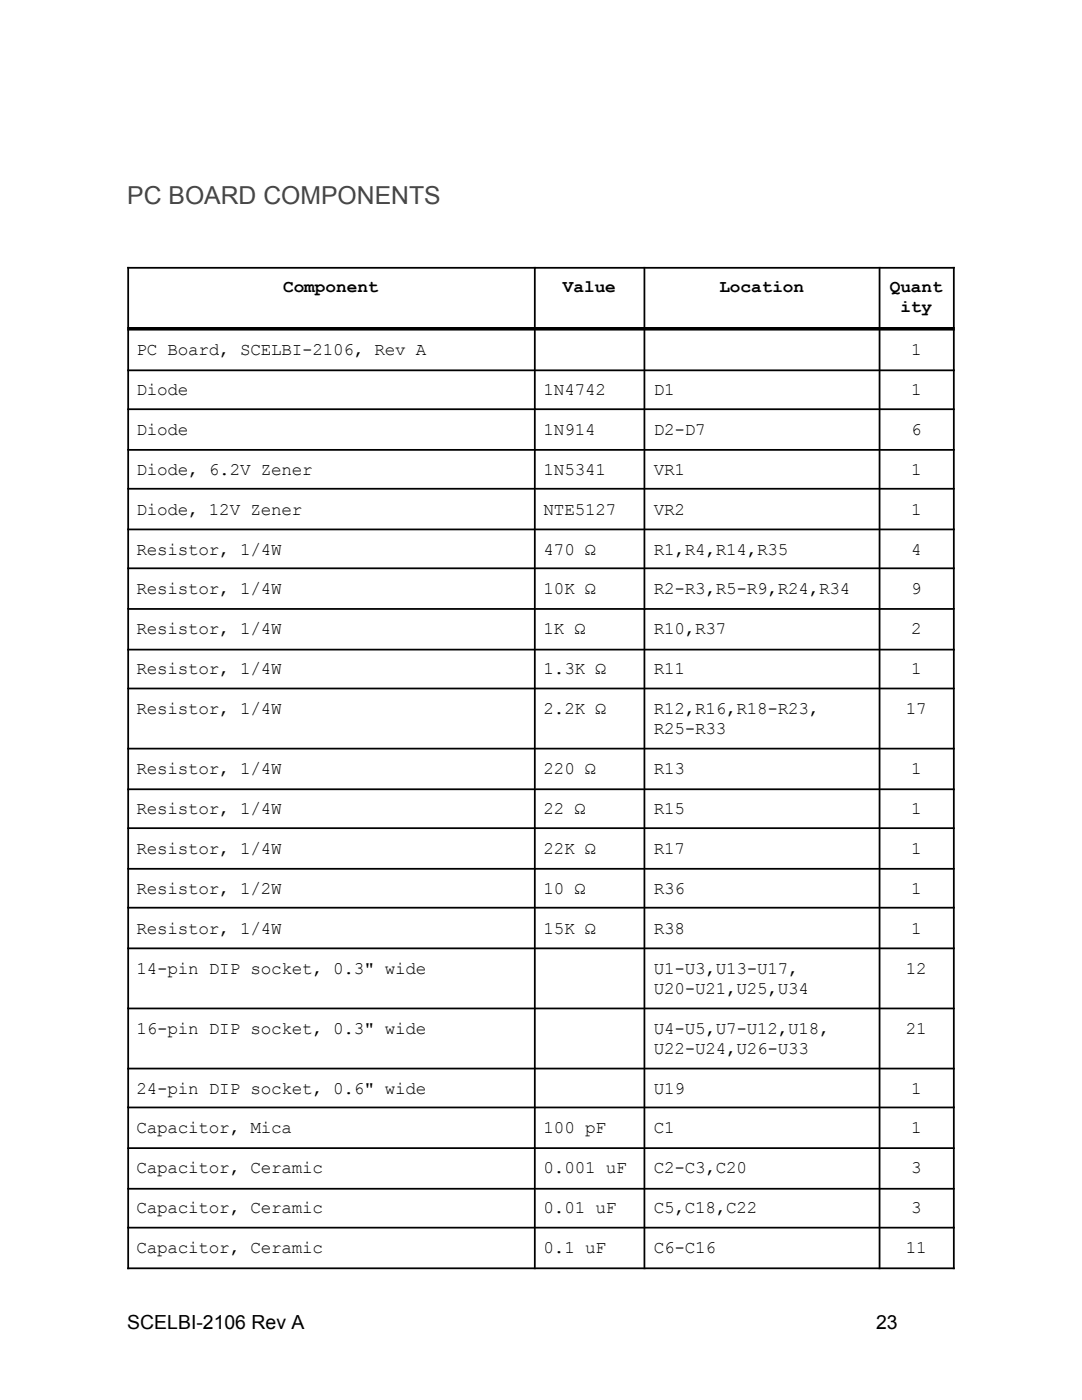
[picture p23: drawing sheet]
<svg xmlns="http://www.w3.org/2000/svg" width="216mm" height="279mm" viewBox="0 0 216 279" stroke-linecap="round" stroke-linejoin="round" font-family="sans-serif">
<defs><g id="words">
<text font-size="4.9" fill="#434343" x="25.4" y="40.8">PC BOARD COMPONENTS</text>
<g font-size="3.9">
<text x="25.4" y="265.2">SCELBI-2106 Rev A</text>
<text x="174.8" y="265.2">23</text>
</g>
<g font-size="3.5">
<text x="56.5" y="58.4">Component</text>
<text x="112.3" y="58.4">Value</text>
<text x="143.5" y="58.4">Location</text>
<text x="177.5" y="58.4">Quant</text>
<text x="179.7" y="62.4">ity</text>
<text x="27.3" y="70.9">PC Board, SCELBI-2106, Rev A</text>
<text x="181.8" y="70.9">1</text>
<text x="27.3" y="78.8">Diode</text>
<text x="108.5" y="78.8">1N4742</text>
<text x="130.4" y="78.8">D1</text>
<text x="181.8" y="78.8">1</text>
<text x="27.3" y="86.8">Diode</text>
<text x="108.5" y="86.8">1N914</text>
<text x="130.4" y="86.8">D2-D7</text>
<text x="181.8" y="86.8">6</text>
<text x="27.3" y="94.7">Diode, 6.2V Zener</text>
<text x="108.5" y="94.7">1N5341</text>
<text x="130.4" y="94.7">VR1</text>
<text x="181.8" y="94.7">1</text>
<text x="27.3" y="102.7">Diode, 12V Zener</text>
<text x="108.5" y="102.7">NTE5127</text>
<text x="130.4" y="102.7">VR2</text>
<text x="181.8" y="102.7">1</text>
<text x="27.3" y="110.7">Resistor, 1/4W</text>
<text x="108.5" y="110.7">470 Ω</text>
<text x="130.4" y="110.7">R1,R4,R14,R35</text>
<text x="181.8" y="110.7">4</text>
<text x="27.3" y="118.6">Resistor, 1/4W</text>
<text x="108.5" y="118.6">10K Ω</text>
<text x="130.4" y="118.6">R2-R3,R5-R9,R24,R34</text>
<text x="181.8" y="118.6">9</text>
<text x="27.3" y="126.6">Resistor, 1/4W</text>
<text x="108.5" y="126.6">1K Ω</text>
<text x="130.4" y="126.6">R10,R37</text>
<text x="181.8" y="126.6">2</text>
<text x="27.3" y="134.6">Resistor, 1/4W</text>
<text x="108.5" y="134.6">1.3K Ω</text>
<text x="130.4" y="134.6">R11</text>
<text x="181.8" y="134.6">1</text>
<text x="27.3" y="142.5">Resistor, 1/4W</text>
<text x="108.5" y="142.5">2.2K Ω</text>
<text x="130.4" y="142.5">R12,R16,R18-R23,</text>
<text x="180.8" y="142.5">17</text>
<text x="130.4" y="146.5">R25-R33</text>
<text x="27.3" y="154.5">Resistor, 1/4W</text>
<text x="108.5" y="154.5">220 Ω</text>
<text x="130.4" y="154.5">R13</text>
<text x="181.8" y="154.5">1</text>
<text x="27.3" y="162.5">Resistor, 1/4W</text>
<text x="108.5" y="162.5">22 Ω</text>
<text x="130.4" y="162.5">R15</text>
<text x="181.8" y="162.5">1</text>
<text x="27.3" y="170.4">Resistor, 1/4W</text>
<text x="108.5" y="170.4">22K Ω</text>
<text x="130.4" y="170.4">R17</text>
<text x="181.8" y="170.4">1</text>
<text x="27.3" y="178.4">Resistor, 1/2W</text>
<text x="108.5" y="178.4">10 Ω</text>
<text x="130.4" y="178.4">R36</text>
<text x="181.8" y="178.4">1</text>
<text x="27.3" y="186.4">Resistor, 1/4W</text>
<text x="108.5" y="186.4">15K Ω</text>
<text x="130.4" y="186.4">R38</text>
<text x="181.8" y="186.4">1</text>
<text x="27.3" y="194.3">14-pin DIP socket, 0.3&quot; wide</text>
<text x="130.4" y="194.3">U1-U3,U13-U17,</text>
<text x="180.8" y="194.3">12</text>
<text x="130.4" y="198.3">U20-U21,U25,U34</text>
<text x="27.3" y="206.3">16-pin DIP socket, 0.3&quot; wide</text>
<text x="130.4" y="206.3">U4-U5,U7-U12,U18,</text>
<text x="180.8" y="206.3">21</text>
<text x="130.4" y="210.3">U22-U24,U26-U33</text>
<text x="27.3" y="218.2">24-pin DIP socket, 0.6&quot; wide</text>
<text x="130.4" y="218.2">U19</text>
<text x="181.8" y="218.2">1</text>
<text x="27.3" y="226.2">Capacitor, Mica</text>
<text x="108.5" y="226.2">100 pF</text>
<text x="130.4" y="226.2">C1</text>
<text x="181.8" y="226.2">1</text>
<text x="27.3" y="234.2">Capacitor, Ceramic</text>
<text x="108.5" y="234.2">0.001 uF</text>
<text x="130.4" y="234.2">C2-C3,C20</text>
<text x="181.8" y="234.2">3</text>
<text x="27.3" y="242.1">Capacitor, Ceramic</text>
<text x="108.5" y="242.1">0.01 uF</text>
<text x="130.4" y="242.1">C5,C18,C22</text>
<text x="181.8" y="242.1">3</text>
<text x="27.3" y="250.1">Capacitor, Ceramic</text>
<text x="108.5" y="250.1">0.1 uF</text>
<text x="130.4" y="250.1">C6-C16</text>
<text x="180.8" y="250.1">11</text>
</g>
</g></defs>
<g fill="none" stroke="#000" stroke-width=".35">
<path d="M25.4 53.4h165.1M25.6 53.3v200M106.7 53.3v200M128.6 53.3v200M175.5 53.3v200M190.3 53.3v200M25.4 73.9h165.1M25.4 81.7h165.1M25.4 89.8h165.1M25.4 97.5h165.1M25.4 105.7h165.1M25.4 113.4h165.1"/>
<path d="M25.4 121.5h165.1M25.4 129.6h165.1M25.4 137.4h165.1M25.4 149.4h165.1M25.4 157.5h165.1M25.4 165.3h165.1M25.4 173.4h165.1M25.4 181.2h165.1M25.4 189.3h165.1M25.4 201.3h165.1M25.4 213.3h165.1M25.4 221h165.1"/>
<path d="M25.4 229.1h165.1M25.4 237.2h165.1M25.4 245h165.1M25.4 253.1h165.1"/>
</g>
<path d="M25.4 65.6h165.1" fill="none" stroke="#000" stroke-width=".71" stroke-linecap="butt"/>
<use href="#words"/>
</svg>
